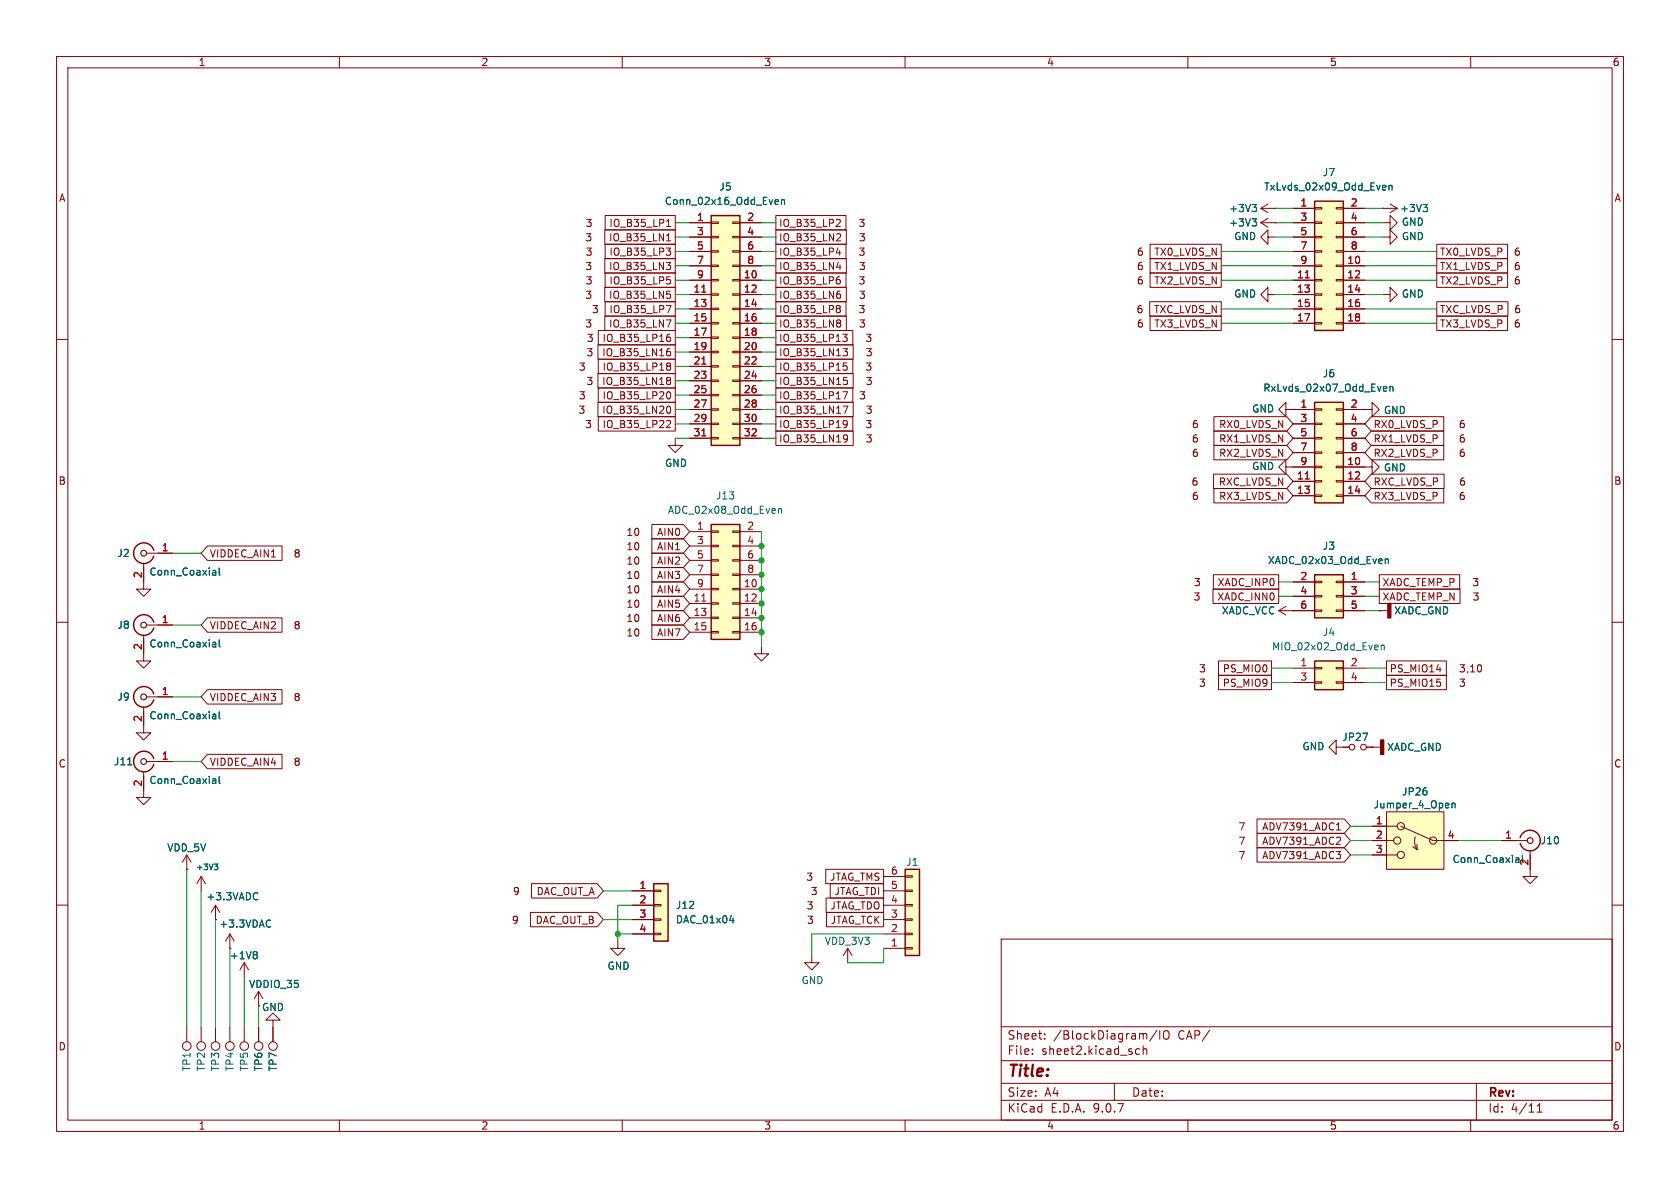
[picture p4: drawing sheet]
<svg xmlns="http://www.w3.org/2000/svg" width="297mm" height="210mm" viewBox="0 0 297 210" stroke-linecap="round" stroke-linejoin="round" font-family="sans-serif">
<defs><g id="words">
<text font-size="2.8" fill="#840000" x="178" y="190.9">Title:</text>
<g font-size="2.1" fill="#840000">
<text x="178" y="184">Sheet:</text>
<text x="186.2" y="184">/BlockDiagram/IO</text>
<text x="208.3" y="184">CAP/</text>
<text x="178" y="186.7">File:</text>
<text x="184.1" y="186.7">sheet2.kicad_sch</text>
<text x="178" y="196.9">KiCad</text>
<text x="178" y="194.1">Size:</text>
<text x="184.7" y="194.1">A4</text>
<text x="185.7" y="196.9">E.D.A.</text>
<text x="193.3" y="196.9">9.0.7</text>
<text x="200" y="194.1">Date:</text>
<text x="263" y="194.3">Rev:</text>
<text x="263" y="196.9">Id:</text>
<text x="267.1" y="196.9">4/11</text>
</g>
<g font-size="1.8" fill="#840000">
<text x="35" y="11.9">1</text>
<text x="85" y="11.9">2</text>
<text x="135" y="11.9">3</text>
<text x="185" y="11.9">4</text>
<text x="235" y="11.9">5</text>
<text x="285" y="11.9">6</text>
<text x="10.3" y="35.9">A</text>
<text x="285.3" y="35.9">A</text>
<text x="103.4" y="40.3">3</text>
<text x="107.6" y="40.3">IO_B35_LP1</text>
<text x="137.6" y="40.3">IO_B35_LP2</text>
<text x="151.7" y="40.3">3</text>
<text x="103.4" y="42.9">3</text>
<text x="103.4" y="47.9">3</text>
<text x="103.4" y="45.4">3</text>
<text x="107.6" y="42.9">IO_B35_LN1</text>
<text x="107.6" y="47.9">IO_B35_LN3</text>
<text x="107.6" y="45.4">IO_B35_LP3</text>
<text x="137.6" y="47.9">IO_B35_LN4</text>
<text x="137.6" y="45.4">IO_B35_LP4</text>
<text x="137.6" y="42.9">IO_B35_LN2</text>
<text x="151.7" y="45.4">3</text>
<text x="151.7" y="47.9">3</text>
<text x="151.7" y="42.9">3</text>
<text x="200.9" y="45.4">6</text>
<text x="200.9" y="47.9">6</text>
<text x="204" y="45.4">TX0_LVDS_N</text>
<text x="204" y="47.9">TX1_LVDS_N</text>
<text x="254.5" y="47.9">TX1_LVDS_P</text>
<text x="254.5" y="45.4">TX0_LVDS_P</text>
<text x="267.5" y="47.9">6</text>
<text x="267.5" y="45.4">6</text>
<text x="103.4" y="53">3</text>
<text x="103.4" y="50.5">3</text>
<text x="107.6" y="53">IO_B35_LN5</text>
<text x="107.6" y="50.5">IO_B35_LP5</text>
<text x="137.6" y="50.5">IO_B35_LP6</text>
<text x="137.6" y="53">IO_B35_LN6</text>
<text x="151.7" y="50.5">3</text>
<text x="151.7" y="53">3</text>
<text x="200.9" y="50.5">6</text>
<text x="204" y="50.5">TX2_LVDS_N</text>
<text x="254.5" y="50.5">TX2_LVDS_P</text>
<text x="267.5" y="50.5">6</text>
<text x="103.4" y="58.1">3</text>
<text x="104.6" y="55.6">3</text>
<text x="107.6" y="58.1">IO_B35_LN7</text>
<text x="107.6" y="55.6">IO_B35_LP7</text>
<text x="137.6" y="55.6">IO_B35_LP8</text>
<text x="137.6" y="58.1">IO_B35_LN8</text>
<text x="151.7" y="55.6">3</text>
<text x="151.7" y="58.1">3</text>
<text x="200.8" y="55.6">6</text>
<text x="200.9" y="58.1">6</text>
<text x="203.9" y="55.6">TXC_LVDS_N</text>
<text x="204" y="58.1">TX3_LVDS_N</text>
<text x="254.5" y="55.6">TXC_LVDS_P</text>
<text x="254.5" y="58.1">TX3_LVDS_P</text>
<text x="267.5" y="58.1">6</text>
<text x="267.6" y="55.6">6</text>
<text x="102.2" y="65.7">3</text>
<text x="103.6" y="63.2">3</text>
<text x="103.6" y="60.6">3</text>
<text x="106.4" y="63.2">IO_B35_LN16</text>
<text x="106.4" y="65.7">IO_B35_LP18</text>
<text x="106.4" y="60.6">IO_B35_LP16</text>
<text x="137.6" y="65.7">IO_B35_LP15</text>
<text x="137.6" y="63.2">IO_B35_LN13</text>
<text x="137.6" y="60.6">IO_B35_LP13</text>
<text x="152.9" y="65.7">3</text>
<text x="152.9" y="60.6">3</text>
<text x="153" y="63.2">3</text>
<text x="102.2" y="70.8">3</text>
<text x="103.6" y="68.3">3</text>
<text x="106.4" y="68.3">IO_B35_LN18</text>
<text x="106.4" y="70.8">IO_B35_LP20</text>
<text x="137.6" y="68.3">IO_B35_LN15</text>
<text x="137.6" y="70.8">IO_B35_LP17</text>
<text x="151.8" y="70.8">3</text>
<text x="153" y="68.3">3</text>
<text x="102.2" y="73.3">3</text>
<text x="103.3" y="75.9">3</text>
<text x="106.4" y="73.3">IO_B35_LN20</text>
<text x="106.4" y="75.9">IO_B35_LP22</text>
<text x="137.6" y="75.9">IO_B35_LP19</text>
<text x="137.6" y="73.3">IO_B35_LN17</text>
<text x="152.9" y="75.9">3</text>
<text x="153" y="73.3">3</text>
<text x="210.6" y="75.9">6</text>
<text x="215.4" y="75.9">RX0_LVDS_N</text>
<text x="242.7" y="75.9">RX0_LVDS_P</text>
<text x="257.8" y="75.9">6</text>
<text x="137.6" y="78.4">IO_B35_LN19</text>
<text x="153" y="78.4">3</text>
<text x="210.6" y="78.4">6</text>
<text x="210.6" y="81">6</text>
<text x="215.4" y="78.4">RX1_LVDS_N</text>
<text x="215.4" y="81">RX2_LVDS_N</text>
<text x="242.7" y="78.4">RX1_LVDS_P</text>
<text x="242.7" y="81">RX2_LVDS_P</text>
<text x="257.8" y="78.4">6</text>
<text x="257.8" y="81">6</text>
<text x="10.3" y="85.9">B</text>
<text x="210.6" y="86">6</text>
<text x="210.6" y="88.6">6</text>
<text x="215.4" y="86">RXC_LVDS_N</text>
<text x="215.4" y="88.6">RX3_LVDS_N</text>
<text x="242.7" y="88.6">RX3_LVDS_P</text>
<text x="242.7" y="86">RXC_LVDS_P</text>
<text x="257.8" y="88.6">6</text>
<text x="257.9" y="86">6</text>
<text x="285.3" y="85.9">B</text>
<text x="110.7" y="94.9">10</text>
<text x="116.1" y="94.9">AIN0</text>
<text x="37" y="98.7">VIDDEC_AIN1</text>
<text x="51.8" y="98.7">8</text>
<text x="110.7" y="100">10</text>
<text x="110.7" y="97.5">10</text>
<text x="116.1" y="100">AIN2</text>
<text x="116.1" y="97.5">AIN1</text>
<text x="110.7" y="107.6">10</text>
<text x="110.7" y="102.6">10</text>
<text x="110.7" y="105.1">10</text>
<text x="116.1" y="107.6">AIN5</text>
<text x="116.1" y="102.6">AIN3</text>
<text x="116.1" y="105.1">AIN4</text>
<text x="210.9" y="106.4">3</text>
<text x="211" y="103.8">3</text>
<text x="215.1" y="106.4">XADC_INN0</text>
<text x="215.2" y="103.8">XADC_INP0</text>
<text x="244.3" y="106.4">XADC_TEMP_N</text>
<text x="244.3" y="103.8">XADC_TEMP_P</text>
<text x="260.2" y="103.8">3</text>
<text x="260.2" y="106.4">3</text>
<text x="37" y="111.4">VIDDEC_AIN2</text>
<text x="51.8" y="111.4">8</text>
<text x="110.7" y="112.7">10</text>
<text x="110.7" y="110.2">10</text>
<text x="116.1" y="112.7">AIN7</text>
<text x="116.1" y="110.2">AIN6</text>
<text x="211.9" y="119.1">3</text>
<text x="216.1" y="119.1">PS_MIO0</text>
<text x="245.6" y="119.1">PS_MIO14</text>
<text x="257.8" y="119.1">3,10</text>
<text x="37" y="124.1">VIDDEC_AIN3</text>
<text x="51.8" y="124.1">8</text>
<text x="211.9" y="121.6">3</text>
<text x="216.1" y="121.6">PS_MIO9</text>
<text x="245.6" y="121.6">PS_MIO15</text>
<text x="257.8" y="121.6">3</text>
<text x="10.3" y="135.9">C</text>
<text x="37" y="135.6">VIDDEC_AIN4</text>
<text x="51.8" y="135.6">8</text>
<text x="285.3" y="135.9">C</text>
<text x="218.8" y="149.5">7</text>
<text x="218.8" y="147">7</text>
<text x="223" y="149.5">ADV7391_ADC2</text>
<text x="223" y="147">ADV7391_ADC1</text>
<text x="142.4" y="155.9">3</text>
<text x="146.6" y="155.9">JTAG_TMS</text>
<text x="218.8" y="152.1">7</text>
<text x="223" y="152.1">ADV7391_ADC3</text>
<text x="90.6" y="158.4">9</text>
<text x="94.8" y="158.4">DAC_OUT_A</text>
<text x="142.5" y="161">3</text>
<text x="143.2" y="158.4">3</text>
<text x="146.7" y="161">JTAG_TDO</text>
<text x="147.4" y="158.4">JTAG_TDI</text>
<text x="90.4" y="163.5">9</text>
<text x="94.6" y="163.5">DAC_OUT_B</text>
<text x="142.6" y="163.5">3</text>
<text x="146.8" y="163.5">JTAG_TCK</text>
<text x="46.2" y="178.9">GND</text>
<text x="10.3" y="185.9">D</text>
<text x="285.3" y="185.9">D</text>
<text x="35" y="199.9">1</text>
<text x="85" y="199.9">2</text>
<text x="135" y="199.9">3</text>
<text x="185" y="199.9">4</text>
<text x="235" y="199.9">5</text>
<text x="285" y="199.9">6</text>
</g>
<g font-size="1.8" fill="#006464">
<text x="127.1" y="33.9">J5</text>
<text x="223.4" y="33.9">TxLvds_02x09_Odd_Even</text>
<text x="233.8" y="31.3">J7</text>
<text x="117.4" y="36.4">Conn_02x16_Odd_Even</text>
<text x="217.2" y="40.2">+3V3</text>
<text x="217.2" y="37.7">+3V3</text>
<text x="247.4" y="37.7">+3V3</text>
<text x="247.7" y="40.1">GND</text>
<text x="218.1" y="42.6">GND</text>
<text x="247.7" y="42.6">GND</text>
<text x="218.1" y="52.8">GND</text>
<text x="247.7" y="52.8">GND</text>
<text x="223.2" y="69.4">RxLvds_02x07_Odd_Even</text>
<text x="233.8" y="66.9">J6</text>
<text x="221.3" y="73.1">GND</text>
<text x="244.6" y="73.4">GND</text>
<text x="117.5" y="82.7">GND</text>
<text x="221.3" y="83.3">GND</text>
<text x="244.6" y="83.5">GND</text>
<text x="126.5" y="88.5">J13</text>
<text x="118" y="91">ADC_02x08_Odd_Even</text>
<text x="20.7" y="98.7">J2</text>
<text x="26.3" y="102">Conn_Coaxial</text>
<text x="224.1" y="99.9">XADC_02x03_Odd_Even</text>
<text x="233.8" y="97.4">J3</text>
<text x="20.7" y="111.4">J8</text>
<text x="215.9" y="108.8">XADC_VCC</text>
<text x="233.8" y="112.6">J4</text>
<text x="246.4" y="108.8">XADC_GND</text>
<text x="26.3" y="114.7">Conn_Coaxial</text>
<text x="224.8" y="115.2">MIO_02x02_Odd_Even</text>
<text x="20.7" y="124.1">J9</text>
<text x="26.3" y="127.4">Conn_Coaxial</text>
<text x="237.2" y="131.2">JP27</text>
<text x="20" y="135.5">J11</text>
<text x="230.2" y="132.8">GND</text>
<text x="245.1" y="132.9">XADC_GND</text>
<text x="26.3" y="138.8">Conn_Coaxial</text>
<text x="242.7" y="143.1">Jumper_4_Open</text>
<text x="247.8" y="140.8">JP26</text>
<text x="272.3" y="149.5">J10</text>
<text x="29.5" y="150.7">VDD_5V</text>
<text x="160.1" y="153.3">J1</text>
<text x="256.7" y="152.8">Conn_Coaxial</text>
<text x="36.4" y="159.4">+3.3VADC</text>
<text x="119.4" y="160.9">J12</text>
<text x="38.7" y="164.2">+3.3VDAC</text>
<text x="119.4" y="163.4">DAC_01x04</text>
<text x="145.7" y="167.2">VDD_3V3</text>
<text x="40.5" y="169.8">+1V8</text>
<text x="107.3" y="171.6">GND</text>
<text x="43.9" y="174.9">VDDIO_35</text>
<text x="141.6" y="174.2">GND</text>
<text x="33.9" y="189.5" transform="rotate(-90 33.9 189.5)">TP1</text>
<text x="36.4" y="189.5" transform="rotate(-90 36.4 189.5)">TP2</text>
<text x="39" y="189.5" transform="rotate(-90 39 189.5)">TP3</text>
<text x="41.5" y="189.5" transform="rotate(-90 41.5 189.5)">TP4</text>
<text x="44" y="189.5" transform="rotate(-90 44 189.5)">TP5</text>
<text x="46.6" y="189.5" transform="rotate(-90 46.6 189.5)">TP6</text>
<text x="49.1" y="189.5" transform="rotate(-90 49.1 189.5)">TP7</text>
</g>
<g font-size="1.8" fill="#a90000">
<text x="123.1" y="39.1">1</text>
<text x="123.1" y="41.7">3</text>
<text x="132" y="39.1">2</text>
<text x="132" y="41.7">4</text>
<text x="229.8" y="36.6">1</text>
<text x="229.8" y="39.1">3</text>
<text x="229.8" y="41.7">5</text>
<text x="238.7" y="36.6">2</text>
<text x="238.7" y="39.1">4</text>
<text x="238.7" y="41.7">6</text>
<text x="123.1" y="44.2">5</text>
<text x="123.1" y="46.7">7</text>
<text x="132" y="44.2">6</text>
<text x="132" y="46.7">8</text>
<text x="229.8" y="44.2">7</text>
<text x="229.8" y="46.7">9</text>
<text x="238.1" y="46.7">10</text>
<text x="238.7" y="44.2">8</text>
<text x="122.5" y="51.8">11</text>
<text x="123.1" y="49.3">9</text>
<text x="131.4" y="49.3">10</text>
<text x="131.4" y="51.8">12</text>
<text x="229.2" y="49.3">11</text>
<text x="229.2" y="51.8">13</text>
<text x="238.1" y="49.3">12</text>
<text x="238.1" y="51.8">14</text>
<text x="122.5" y="54.4">13</text>
<text x="122.5" y="56.9">15</text>
<text x="122.5" y="59.4">17</text>
<text x="131.4" y="54.4">14</text>
<text x="131.4" y="56.9">16</text>
<text x="131.4" y="59.4">18</text>
<text x="229.2" y="54.4">15</text>
<text x="229.2" y="56.9">17</text>
<text x="238.1" y="54.4">16</text>
<text x="238.1" y="56.9">18</text>
<text x="122.5" y="62">19</text>
<text x="122.5" y="64.5">21</text>
<text x="131.4" y="62">20</text>
<text x="131.4" y="64.5">22</text>
<text x="122.5" y="67.1">23</text>
<text x="122.5" y="69.6">25</text>
<text x="131.4" y="67.1">24</text>
<text x="131.4" y="69.6">26</text>
<text x="122.5" y="72.1">27</text>
<text x="122.5" y="74.7">29</text>
<text x="122.5" y="77.2">31</text>
<text x="131.4" y="72.1">28</text>
<text x="131.4" y="74.7">30</text>
<text x="131.4" y="77.2">32</text>
<text x="229.8" y="72.1">1</text>
<text x="229.8" y="74.7">3</text>
<text x="229.8" y="77.2">5</text>
<text x="238.7" y="72.1">2</text>
<text x="238.7" y="74.7">4</text>
<text x="238.7" y="77.2">6</text>
<text x="229.8" y="79.8">7</text>
<text x="229.8" y="82.3">9</text>
<text x="238.1" y="82.3">10</text>
<text x="238.7" y="79.8">8</text>
<text x="229.2" y="84.8">11</text>
<text x="229.2" y="87.4">13</text>
<text x="238.1" y="84.8">12</text>
<text x="238.1" y="87.4">14</text>
<text x="123.1" y="93.7">1</text>
<text x="132" y="93.7">2</text>
<text x="28.5" y="97.5">1</text>
<text x="123.1" y="96.3">3</text>
<text x="123.1" y="98.8">5</text>
<text x="123.1" y="101.3">7</text>
<text x="132" y="96.3">4</text>
<text x="132" y="98.8">6</text>
<text x="132" y="101.3">8</text>
<text x="25.1" y="102.3" transform="rotate(-90 25.1 102.3)">2</text>
<text x="122.5" y="106.4">11</text>
<text x="123.1" y="103.9">9</text>
<text x="131.4" y="103.9">10</text>
<text x="131.4" y="106.4">12</text>
<text x="229.8" y="102.6">2</text>
<text x="229.8" y="105.2">4</text>
<text x="229.8" y="107.7">6</text>
<text x="238.7" y="102.6">1</text>
<text x="238.7" y="105.2">3</text>
<text x="238.7" y="107.7">5</text>
<text x="28.5" y="110.2">1</text>
<text x="122.5" y="109">13</text>
<text x="122.5" y="111.5">15</text>
<text x="131.4" y="109">14</text>
<text x="131.4" y="111.5">16</text>
<text x="25.1" y="115" transform="rotate(-90 25.1 115)">2</text>
<text x="229.8" y="117.9">1</text>
<text x="238.7" y="117.9">2</text>
<text x="28.5" y="122.9">1</text>
<text x="229.8" y="120.4">3</text>
<text x="238.7" y="120.4">4</text>
<text x="25.1" y="127.7" transform="rotate(-90 25.1 127.7)">2</text>
<text x="28.5" y="134.4">1</text>
<text x="25.1" y="139.1" transform="rotate(-90 25.1 139.1)">2</text>
<text x="243.1" y="145.8">1</text>
<text x="243.1" y="148.3">2</text>
<text x="255.8" y="148.3">4</text>
<text x="266" y="148.3">1</text>
<text x="157.4" y="154.7">6</text>
<text x="243.1" y="150.9">3</text>
<text x="270.3" y="153.1" transform="rotate(-90 270.3 153.1)">2</text>
<text x="113" y="157.2">1</text>
<text x="113" y="159.8">2</text>
<text x="157.4" y="159.8">4</text>
<text x="157.4" y="157.2">5</text>
<text x="113" y="162.3">3</text>
<text x="113" y="164.8">4</text>
<text x="157.4" y="167.4">1</text>
<text x="157.4" y="164.8">2</text>
<text x="157.4" y="162.3">3</text>
</g>
<text font-size="1.4" fill="#006464" x="34.6" y="154">+3V3</text>
</g></defs>
<g fill="none" stroke="#840000" stroke-width=".18">
<path d="M10 10h277v190h-277zM12 12h273v186h-273zM60 10v2M110 10v2M160 10v2M210 10v2M260 10v2M244.5 39.4h1.2v-1.3l1.3 1.3-1.3 1.2v-1.2M10 60h2M285 60h2M10 110h2M285 110h2"/>
<path d="M242.6 132.1h.1M242.6 132.1h1.5M33 153.7h.1M33 151.1l-.7 1.3M33 151.1l.8 1.3M33 151.1v2.6M35.6 154.9l-.8 1.3M35.6 154.9l.7 1.3M35.6 154.9v2.6M270.5 153.7v1.2h-1.3l1.3 1.3 1.3-1.3h-1.3M10 160h2M38.1 162.6h.1"/>
<path d="M38.1 160l-.8 1.3M38.1 160l.8 1.3M38.1 160v2.6M177 166h108v32h-108zM285 160h2M60 198v2M110 198v2M160 198v2M177 194.5h108M177 191.5h108M177 187.5h108M177 181.5h108"/>
<path d="M182.5 186.3v.1M182.5 185.5v.1M184.7 183.6v.1M184.7 182.8v.1M197 191.5v3M200.8 186.3l.2 .1 .5-.1M201.5 185.5l-.5-.1-.2 .1M202.1 185.5l.2-.1 .4 .1v.9M202.1 184.9v1.5M204.5 182.1l-1.3 2M205 182.2v1.5M205.9 182.3a.5 .5 0 0 1 .5-.1 .5 .5 0 0 1 .3 .5v.5a.5 .5 0 0 1-.5 .5 .5 .5 0 0 1-.5-.5v-.5z"/>
<path d="M210 198v2M260 198v2M261 191.5v6.5M271.7 196.6h.9M271.7 195.5l.5-.4v1.5"/>
</g>
<path d="M37.9 152.7h.6l-.3 .4 .3 .1v.4l-.2 .1h-.3M45.3 157.8l.3 .1M45.6 159l-.3 .1" fill="none" stroke="#006464" stroke-width=".18"/>
<path d="M244.1 130.8h.5v2.6h-.5z" fill="#840000" stroke="#840000" stroke-width=".25"/>
<path d="M245.1 143.5h10.2v10.2h-10.2z" fill="#ffffc2"/>
<g fill="none" stroke="#840000" stroke-width=".18">
<path d="M243.8 108h.1M243.8 108h1.6M242.6 148.6h3.8M242.6 146.1h4.4M242.6 151.1h4.4M245.1 143.5h10.2v10.2h-10.2zM247.6 146.1l5.8 2.5h4.4M249.7 149.7l.8 .5M250.2 148a2.67 2.67 0 0 0 .3 2.2M250.5 150.2h.1M250.5 149.3v.9M265.4 148.6h4.6"/>
<path d="M270.5 150.4v3.3M109.2 166.4v1.2h1.3l-1.3 1.3-1.3-1.3h1.3M143.5 168.9v1.3h1.3l-1.3 1.3-1.3-1.3h1.3M149.9 170.2h.1M149.9 167.6l-.8 1.3M149.9 167.6l.7 1.3M149.9 167.6v2.6"/>
<circle cx="247" cy="148.6" r=".63"/>
<circle cx="247.6" cy="146" r=".63"/>
<circle cx="247.6" cy="151.1" r=".63"/>
<circle cx="253.4" cy="148.6" r=".63"/>
</g>
<path d="M256.7 142v.8M256.7 142.1l.2-.1h.3v.8M268.1 151.6l.4 .1M268.1 152.5h.3M268.1 152h.3M269.1 151.2v1.1" fill="none" stroke="#006464" stroke-width=".18"/>
<path d="M268.7 148.1a1.81 1.81 0 0 1 2.8-1 1.81 1.81 0 0 1 0 2.9 1.81 1.81 0 0 1-2.8-.9" fill="none" stroke="#840000" stroke-width=".25"/>
<circle cx="270.5" cy="148.6" r=".51" fill="none" stroke="#840000" stroke-width=".2"/>
<path d="M245.4 106.7h.5v2.5h-.5z" fill="#840000" stroke="#840000" stroke-width=".25"/>
<path d="M115.6 156.2h2.5v10.2h-2.5z" fill="#ffffc2"/>
<path d="M115.6 156.2h2.5v10.2h-2.5z" fill="none" stroke="#840000" stroke-width=".25"/>
<path d="M111.8 157.5h3.8M115.6 157.4h1.2v.2h-1.2zM115.6 159.9h1.2v.2h-1.2zM111.8 160h3.8M111.8 162.6h3.8M111.8 165.1h3.8M115.6 162.4h1.2v.3h-1.2zM115.6 165h1.2v.2h-1.2z" fill="none" stroke="#840000" stroke-width=".18"/>
<path d="M129 162.7h.8M129.6 162.3v.8" fill="none" stroke="#006464" stroke-width=".18"/>
<path d="M160 153.7h2.6v15.2h-2.6z" fill="#ffffc2"/>
<path d="M160 153.7h2.6v15.2h-2.6z" fill="none" stroke="#840000" stroke-width=".25"/>
<g fill="none" stroke="#840000" stroke-width=".18">
<path d="M244.5 36.8h.1M244.5 36.8h2.5M245.7 36.1l1.3 .7M247 36.8l-1.3 .8M244.5 41.9h1.2v-1.3l1.3 1.3-1.3 1.3v-1.3M244.5 52.1h1.2v-1.3l1.3 1.3-1.3 1.2v-1.2M227.3 72.4v1.3l-1.2-1.3 1.2-1.3v1.3h1.3M134.6 114.3v1.3h1.3l-1.3 1.2-1.3-1.2h1.3M237.5 132.1h1M241.6 132.1h1M156.2 157.5h3.8M156.2 154.9h3.8"/>
<path d="M160 159.9h1.3v.2h-1.3zM160 157.4h1.3v.2h-1.3zM160 154.8h1.3v.3h-1.3zM156.2 167.6h3.8M156.2 165.1h3.8M156.2 162.6h3.8M156.2 160h3.8M160 167.5h1.3v.3h-1.3zM160 165h1.3v.2h-1.3zM160 162.4h1.3v.3h-1.3z"/>
<circle cx="239" cy="132.1" r=".51"/>
<circle cx="241" cy="132.1" r=".51"/>
</g>
<path d="M251.6 36.1h.8l-.5 .5M252.1 36.6l.3 .3v.3l-.3 .2" fill="none" stroke="#006464" stroke-width=".18"/>
<path d="M232.4 71.1h5.1v17.8h-5.1z" fill="#ffffc2"/>
<path d="M232.4 71.1h5.1v17.8h-5.1z" fill="none" stroke="#840000" stroke-width=".25"/>
<g fill="none" stroke="#840000" stroke-width=".18">
<path d="M224.2 52.1v1.2l-1.3-1.2 1.3-1.3v1.3h1.2M228.6 72.4h3.8M228.6 74.9h3.8M228.6 77.5h3.8M232.4 72.3h1.3v.2h-1.3zM232.4 74.8h1.3v.3h-1.3zM232.4 77.3h1.3v.3h-1.3zM232.4 79.9h1.3v.2h-1.3zM236.2 72.3h1.3v.2h-1.3zM236.2 74.8h1.3v.3h-1.3zM236.2 77.3h1.3v.3h-1.3zM236.2 79.9h1.3v.2h-1.3z"/>
<path d="M237.5 72.4h5.1v1.3l1.2-1.3-1.2-1.3v1.3M237.5 74.9h3.8M237.5 77.5h3.8M227.3 82.6v1.2l-1.2-1.2 1.2-1.3v1.3h5.1M228.6 80h3.8M228.6 85.1h3.8M228.6 87.6h3.8M232.4 82.4h1.3v.3h-1.3zM232.4 85h1.3v.2h-1.3zM232.4 87.5h1.3v.3h-1.3zM236.2 82.4h1.3v.3h-1.3zM236.2 85h1.3v.2h-1.3z"/>
<path d="M236.2 87.5h1.3v.3h-1.3zM237.5 82.6h5.1v1.2l1.2-1.2-1.2-1.3v1.3M237.5 80h3.8M237.5 85.1h3.8M237.5 87.6h3.8"/>
</g>
<path d="M230.7 84.7h.8" fill="none" stroke="#a90000" stroke-width=".18"/>
<path d="M244.7 68.3l.4 .1 .1 .2-.6 .1M245.1 69.1l-.4 .1M245.7 68.4l.2-.1 .3 .1 .1 .8M245.7 68.3v.9" fill="none" stroke="#006464" stroke-width=".18"/>
<path d="M125.7 38.1h5.1v40.6h-5.1z" fill="#ffffc2"/>
<path d="M125.7 38.1h5.1v40.6h-5.1z" fill="none" stroke="#840000" stroke-width=".25"/>
<g fill="none" stroke="#840000" stroke-width=".18">
<path d="M121.9 39.4h3.8M125.7 39.2h1.3v.3h-1.3zM129.5 39.2h1.3v.3h-1.3zM130.8 39.4h3.8M222.9 39.4h2.5M222.9 39.4l1.3 .7M222.9 36.8l1.3 .8M222.9 36.8h2.5M224.2 38.6l-1.3 .8M224.2 36.1l-1.3 .7M225.4 39.4h.1M225.4 36.8h.1"/>
<path d="M121.9 41.9h3.8M121.9 44.5h3.8M121.9 47h3.8M121.9 49.5h3.8M121.9 52.1h3.8M121.9 54.6h3.8M121.9 57.2h3.8M121.9 59.7h3.8M125.7 41.8h1.3v.2h-1.3zM125.7 44.3h1.3v.3h-1.3zM125.7 46.9h1.3v.2h-1.3zM125.7 49.4h1.3v.3h-1.3z"/>
<path d="M125.7 51.9h1.3v.3h-1.3zM125.7 54.5h1.3v.2h-1.3zM125.7 57h1.3v.3h-1.3zM125.7 59.6h1.3v.2h-1.3zM129.5 41.8h1.3v.2h-1.3zM129.5 44.3h1.3v.3h-1.3zM129.5 46.9h1.3v.2h-1.3zM129.5 49.4h1.3v.3h-1.3zM129.5 51.9h1.3v.3h-1.3zM129.5 54.5h1.3v.2h-1.3zM129.5 57h1.3v.3h-1.3zM129.5 59.6h1.3v.2h-1.3z"/>
<path d="M130.8 41.9h3.8M130.8 44.5h3.8M130.8 47h3.8M130.8 49.5h3.8M130.8 52.1h3.8M130.8 54.6h3.8M130.8 57.2h3.8M130.8 59.7h3.8M224.2 41.9v1.3l-1.3-1.3 1.3-1.3v1.3h1.2M121.9 62.2h3.8M121.9 64.8h3.8M121.9 67.3h3.8"/>
<path d="M121.9 69.9h3.8M121.9 72.4h3.8M121.9 74.9h3.8M121.9 77.5h3.8M125.7 62.1h1.3v.3h-1.3zM125.7 64.6h1.3v.3h-1.3zM125.7 67.2h1.3v.2h-1.3zM125.7 69.7h1.3v.3h-1.3zM125.7 72.3h1.3v.2h-1.3zM125.7 74.8h1.3v.3h-1.3zM125.7 77.3h1.3v.3h-1.3zM129.5 62.1h1.3v.3h-1.3z"/>
<path d="M129.5 64.6h1.3v.3h-1.3zM129.5 67.2h1.3v.2h-1.3zM129.5 69.7h1.3v.3h-1.3zM129.5 72.3h1.3v.2h-1.3zM129.5 74.8h1.3v.3h-1.3zM129.5 77.3h1.3v.3h-1.3zM130.8 62.2h3.8M130.8 64.8h3.8M130.8 67.3h3.8M130.8 69.9h3.8M130.8 72.4h3.8M130.8 74.9h3.8"/>
<path d="M130.8 77.5h3.8"/>
</g>
<path d="M124.1 51.7h.7M124.1 64.4h.7M124.1 77.1h.7" fill="none" stroke="#a90000" stroke-width=".18"/>
<path d="M137.2 35.3l.4 .1v.2l-.6 .1M137.6 36.1h-.4M138.2 35.4l.1-.1 .3 .1 .1 .7M138.2 35.3v.8M221.3 36.1h.8l-.4 .5M221.3 38.7h.8l-.4 .5M221.9 39.2l.2 .2v.3l-.2 .2M221.9 36.6l.2 .3v.3l-.2 .2" fill="none" stroke="#006464" stroke-width=".18"/>
<path d="M232.4 35.6h5.1v22.8h-5.1z" fill="#ffffc2"/>
<path d="M232.4 35.6h5.1v22.8h-5.1z" fill="none" stroke="#840000" stroke-width=".25"/>
<g fill="none" stroke="#840000" stroke-width=".18">
<path d="M228.6 36.8h3.8M228.6 39.4h3.8M232.4 36.7h1.3v.3h-1.3zM232.4 39.2h1.3v.3h-1.3zM236.2 36.7h1.3v.3h-1.3zM236.2 39.2h1.3v.3h-1.3zM237.5 36.8h3.8M237.5 39.4h3.8M228.6 41.9h3.8M228.6 44.5h3.8M228.6 47h3.8M228.6 49.5h3.8"/>
<path d="M228.6 52.1h3.8M228.6 54.6h3.8M228.6 57.2h3.8M232.4 41.8h1.3v.2h-1.3zM232.4 44.3h1.3v.3h-1.3zM232.4 46.9h1.3v.2h-1.3zM232.4 49.4h1.3v.3h-1.3zM232.4 51.9h1.3v.3h-1.3zM232.4 54.5h1.3v.2h-1.3zM232.4 57h1.3v.3h-1.3zM236.2 41.8h1.3v.2h-1.3zM236.2 44.3h1.3v.3h-1.3z"/>
<path d="M236.2 46.9h1.3v.2h-1.3zM236.2 49.4h1.3v.3h-1.3zM236.2 51.9h1.3v.3h-1.3zM236.2 54.5h1.3v.2h-1.3zM236.2 57h1.3v.3h-1.3zM237.5 41.9h3.8M237.5 44.5h3.8M237.5 47h3.8M237.5 49.5h3.8M237.5 52.1h3.8M237.5 54.6h3.8M237.5 57.2h3.8"/>
</g>
<path d="M230.7 49.1h.8" fill="none" stroke="#a90000" stroke-width=".18"/>
<path d="M244.6 32.8h.4v.3l-.6 .1M245 33.5l-.4 .1M245.6 32.9l.1-.1h.3l.1 .8M245.6 32.8v.8" fill="none" stroke="#006464" stroke-width=".18"/>
<path d="M125.7 92.7h5.1v20.3h-5.1z" fill="#ffffc2"/>
<path d="M125.7 92.7h5.1v20.3h-5.1z" fill="none" stroke="#840000" stroke-width=".25"/>
<g fill="none" stroke="#840000" stroke-width=".18">
<path d="M119.4 77.5v1.2h1.2l-1.2 1.3-1.3-1.3h1.3M121.9 94h3.8M121.9 96.5h3.8M121.9 99.1h3.8M125.7 93.9h1.3v.2h-1.3zM125.7 96.4h1.3v.2h-1.3zM125.7 98.9h1.3v.3h-1.3zM129.5 93.9h1.3v.2h-1.3zM129.5 96.4h1.3v.2h-1.3zM129.5 98.9h1.3v.3h-1.3zM130.8 94h3.8M130.8 96.5h3.8"/>
<path d="M130.8 99.1h3.8M121.9 101.6h3.8M121.9 104.1h3.8M121.9 106.7h3.8M121.9 109.2h3.8M121.9 111.8h3.8M125.7 101.5h1.3v.2h-1.3zM125.7 104h1.3v.3h-1.3zM125.7 106.6h1.3v.2h-1.3zM125.7 109.1h1.3v.2h-1.3zM125.7 111.6h1.3v.3h-1.3zM129.5 101.5h1.3v.2h-1.3z"/>
<path d="M129.5 104h1.3v.3h-1.3zM129.5 106.6h1.3v.2h-1.3zM129.5 109.1h1.3v.2h-1.3zM129.5 111.6h1.3v.3h-1.3zM130.8 101.6h3.8M130.8 104.1h3.8M130.8 106.7h3.8M130.8 109.2h3.8M130.8 111.8h3.8"/>
</g>
<path d="M124.1 106.3h.7" fill="none" stroke="#a90000" stroke-width=".18"/>
<path d="M137.6 89.9v.8M137.6 90l.2-.1 .3 .1 .1 .7" fill="none" stroke="#006464" stroke-width=".18"/>
<path d="M232.4 116.8h5.1v5.1h-5.1z" fill="#ffffc2"/>
<path d="M27.2 97.3a1.81 1.81 0 0 0-2.8-1 1.81 1.81 0 0 0 0 3 1.81 1.81 0 0 0 2.8-1M27.2 110a1.81 1.81 0 0 0-2.8-1 1.81 1.81 0 0 0 0 3 1.81 1.81 0 0 0 2.8-1M232.4 116.8h5.1v5.1h-5.1zM27.2 134.1a1.81 1.81 0 0 0-2.8-1 1.81 1.81 0 0 0 0 3 1.81 1.81 0 0 0 2.8-1M27.2 122.7a1.81 1.81 0 0 0-2.8-1 1.81 1.81 0 0 0 0 3 1.81 1.81 0 0 0 2.8-1" fill="none" stroke="#840000" stroke-width=".25"/>
<g fill="none" stroke="#840000" stroke-width=".18">
<path d="M25.4 99.6v4.5h1.3l-1.3 1.3-1.3-1.3h1.3M25.9 97.8h4.6M25.4 112.3v4.5h1.3l-1.3 1.3-1.3-1.3h1.3M25.9 110.5h4.6M226.1 108l1.2 .7M226.1 108h2.5M227.3 107.2l-1.2 .8M228.6 108h.1M228.6 118.1h3.8M232.4 118h1.3v.2h-1.3zM236.2 118h1.3v.2h-1.3zM237.5 118.1h3.8"/>
<path d="M25.4 125v4.5h1.3l-1.3 1.3-1.3-1.3h1.3M25.4 136.4v4.6h1.3l-1.3 1.2-1.3-1.2h1.3M25.9 134.6h4.6M25.9 123.2h4.6M228.6 120.7h3.8M232.4 120.5h1.3v.3h-1.3zM236.2 120.5h1.3v.3h-1.3zM236.2 132.1v1.3l-1.3-1.3 1.3-1.3v1.3h1.3M237.5 120.7h3.8M40.6 167.6h.1M40.6 165.1l-.7 1.3M40.6 165.1l.8 1.3"/>
<path d="M40.6 165.1v2.5M43.2 170.2l-.8 1.3M43.2 170.2l.7 1.3M43.2 170.2v2.5M45.7 175.3l.8 1.2M45.7 175.3l-.7 1.2M45.7 175.3v2.5M45.7 181.6v2.6M48.3 180.3h1.2l-1.2-1.2-1.3 1.2h1.3v1.3"/>
<circle cx="45.7" cy="184.9" r=".76"/>
</g>
<g fill="none" stroke="#006464" stroke-width=".18">
<path d="M37.7 100.8l.4 .1v.8M37.7 113.5l.4 .1v.8M38.1 101.6l-.4 .1M38.1 101.1l-.4 .1M38.1 114.3l-.4 .1M38.1 113.8l-.4 .1M38.8 100.4v1.1l.1 .2M38.8 113.1v1.1l.1 .2M244.2 114v.9M244.2 114.2l.2-.2 .3 .1v.8M22.6 135.2h.7M37.7 126.2l.4 .1v.8"/>
<path d="M37.7 137.7h.3l.1 .1v.7M38.1 138.4l-.4 .1M38.1 138h-.4M38.1 127l-.4 .1M38.1 126.5l-.4 .1M38.8 125.8v1.1l.1 .2M38.8 137.2v1.1l.1 .2M45.2 168.2l.3 .3-.3 .3 .3 .2v.2l-.3 .3M47.6 162.6l.2 .2M47.8 163.8l-.2 .1"/>
</g>
<g fill="none" stroke="#840000" stroke-width=".2">
<circle cx="25.4" cy="97.8" r=".51"/>
<circle cx="25.4" cy="110.5" r=".51"/>
<circle cx="25.4" cy="123.2" r=".51"/>
<circle cx="25.4" cy="134.6" r=".51"/>
</g>
<path d="M232.4 101.6h5.1v7.6h-5.1z" fill="#ffffc2"/>
<path d="M232.4 101.6h5.1v7.6h-5.1z" fill="none" stroke="#840000" stroke-width=".25"/>
<g fill="none" stroke="#840000" stroke-width=".18">
<path d="M107 38.1h12.4v2.5h-12.4zM118 39.1l.2-.3v1.2M121.9 39.4h3.8M130.8 39.4h3.8M137.2 38.1h12.4v2.5h-12.4zM148 38.8h.4l.2 .3-.8 .9h.8M225.4 39.4h.1M225.4 36.8h.1M228.6 36.8h3.8M228.6 39.4h3.8M237.5 36.8h3.8M237.5 39.4h3.8"/>
<path d="M244.5 36.8h.1M105.8 58.4h13.6v2.6h-13.6zM106.9 55.9h12.5v2.5h-12.5zM106.9 50.8h12.5v2.5h-12.5zM106.9 40.6h12.5v2.6h-12.5zM106.9 45.7h12.5v2.6h-12.5zM107 53.3h12.4v2.6h-12.4zM107 48.3h12.4v2.5h-12.4zM107 43.2h12.4v2.5h-12.4zM117.8 56.6h.8l-.5 1.2M117.8 54h.8l-.5 1.3M117.8 43.9h.8l-.5 .4"/>
<path d="M117.8 46.4h.8l-.5 .5M117.8 42.6h.8M117.8 40h.8M117.9 51.5h.6M117.9 48.9h.6M118 41.6l.2-.3v1.3M118 49.4h.3l.3 .3-.1 .4-.5 .1M118.1 59.6h.2l.3 .2-.1 .4-.4 .2M118.3 52l.3 .2v.3l-.3 .2M118.3 44.3l.3 .3v.3l-.3 .2M118.3 46.9l.3 .2v.3l-.3 .3M118.4 59.1l-.3 .1"/>
<path d="M121.9 41.9h3.8M121.9 44.5h3.8M121.9 47h3.8M121.9 49.5h3.8M121.9 52.1h3.8M121.9 54.6h3.8M121.9 57.2h3.8M121.9 59.7h3.8M130.8 41.9h3.8M130.8 44.5h3.8M130.8 47h3.8M130.8 49.5h3.8"/>
<path d="M130.8 52.1h3.8M130.8 54.6h3.8M130.8 57.2h3.8M130.8 59.7h3.8M137.2 45.7h12.4v2.6h-12.4zM137.2 48.3h12.4v2.5h-12.4zM137.2 43.2h12.4v2.5h-12.4zM137.2 50.8h12.4v2.5h-12.4zM137.2 40.6h12.4v2.6h-12.4zM137.2 53.3h12.4v2.6h-12.4zM137.2 55.9h12.4v2.5h-12.4zM137.2 58.4h13.6v2.6h-13.6z"/>
<path d="M147.8 44.7h.8M147.9 47.2h.8M148.1 54h.2l.3 .3-.3 .3M148.1 49.4h.2l.3 .3-.1 .4-.4 .1M148.1 54.6h.2M148.2 48.9h.2M148.3 51.5h.2M148.3 54.6l.3 .2v.2l-.2 .2-.3 .1M148.4 41.3l.2 .3v.3l-.8 .7h.8M148.4 52l.2 .2v.3l-.2 .2M148.4 56.6l.2 .2-.2 .3 .2 .2v.3l-.2 .2M148.4 44.3v.8"/>
<path d="M148.5 46.8v.9M149 59.1h.8l-.5 .5 .4 .1 .1 .4-.3 .3h-.3M203.3 53.3h12.6v2.6h-12.6zM203.3 48.3h12.6v2.5h-12.6zM203.3 43.2h12.6v2.5h-12.6zM203.3 45.7h12.6v2.6h-12.6zM203.3 55.9h12.6v2.5h-12.6zM228.6 41.9h3.8M228.6 44.5h3.8M228.6 47h3.8M228.6 49.5h3.8M228.6 52.1h3.8"/>
<path d="M228.6 54.6h3.8M228.6 57.2h3.8M237.5 41.9h3.8M237.5 44.5h3.8M237.5 47h3.8M237.5 49.5h3.8M237.5 52.1h3.8M237.5 54.6h3.8M237.5 57.2h3.8M254 53.3h12.6v2.6h-12.6zM254 48.3h12.5v2.5h-12.5zM254 45.7h12.5v2.6h-12.5z"/>
<path d="M254 43.2h12.5v2.5h-12.5zM254 55.9h12.5v2.5h-12.5zM105.7 66h13.7v2.6h-13.7zM105.7 71.1h13.7v2.6h-13.7zM105.7 61h13.7v2.5h-13.7zM105.8 73.7h13.6v2.5h-13.6zM105.8 63.5h13.6v2.5h-13.6zM105.8 68.6h13.6v2.5h-13.6zM118 69.3h.1a.68 .68 0 0 1 .5 .6 .68 .68 0 0 1-.5 .6h-.1M118 71.9l.1-.1a.68 .68 0 0 1 .5 .6 .68 .68 0 0 1-.5 .7l-.1-.1M118 74.3l.4 .1 .2 .3-.8 .9h.8M118.1 62.1h.2l.3 .3-.1 .4-.4 .1"/>
<path d="M118.1 64.2h.2l.3 .2-.3 .3M118.1 66.7h.2l.3 .3-.3 .3M118.1 67.3h.2M118.1 64.7h.2M118.3 64.7l.3 .3v.2l-.2 .2h-.3M118.3 67.3l.3 .2v.2l-.2 .2-.3 .1M118.4 61.6l-.3 .1M121.9 72.4h3.8M121.9 74.9h3.8M121.9 77.5h3.8M121.9 62.2h3.8M121.9 64.8h3.8"/>
<path d="M121.9 67.3h3.8M121.9 69.9h3.8M130.8 72.4h3.8M130.8 74.9h3.8M130.8 77.5h3.8M130.8 62.2h3.8M130.8 64.8h3.8M130.8 67.3h3.8M130.8 69.9h3.8M137.2 76.2h13.6v2.5h-13.6zM137.2 63.5h13.6v2.5h-13.6zM137.2 66h13.6v2.6h-13.6z"/>
<path d="M137.2 61h13.6v2.5h-13.6zM137.2 73.7h13.6v2.5h-13.6zM137.2 68.6h13.6v2.5h-13.6zM137.2 71.1h13.6v2.6h-13.6zM149 69.3h.8l-.5 1.2M149 71.8h.9l-.6 1.3M149 61.6h.8l-.4 .5 .4 .1v.5l-.2 .2h-.4M149.1 64.2h.6M149.2 66.7h.6M149.2 64.7h.3l.3 .2-.1 .4-.5 .1M149.3 67.2h.3l.2 .2v.5l-.5 .1M149.3 74.3l.4 .2a.84 .84 0 0 1-.3 1.1h-.2"/>
<path d="M149.3 76.9l.5 .1a.84 .84 0 0 1-.3 1.1h-.3M149.8 74.9l-.3 .2h-.2M149.8 77.4l-.2 .3h-.3M214.6 76.2h12.9l1.1 1.3-1.1 1.2h-12.9zM214.6 73.7h12.9l1.1 1.2-1.1 1.3h-12.9zM214.6 78.7h12.9l1.1 1.3-1.1 1.3h-12.9zM228.6 72.4h3.8M228.6 74.9h3.8M228.6 77.5h3.8M237.5 72.4h3.8M237.5 74.9h3.8M237.5 77.5h3.8"/>
<path d="M242.4 76.2h12.8v2.5h-12.8l-1.1-1.2zM242.4 78.7h12.8v2.6h-12.8l-1.1-1.3zM242.4 73.7h12.8v2.5h-12.8l-1.1-1.3zM27.9 97.8h2.6M36.7 96.5h13.2v2.6h-13.2l-1.1-1.3zM115.2 92.7h5.6l1.1 1.3-1.1 1.3h-5.6zM115.2 97.8h5.6l1.1 1.3-1.1 1.2h-5.6zM115.2 95.2h5.6l1.1 1.3-1.1 1.3h-5.6zM214.5 83.8h13l1.1 1.3-1.1 1.3h-13zM214.6 86.4h12.9l1.1 1.2-1.1 1.3h-12.9zM228.6 80h3.8M228.6 82.6h3.8"/>
<path d="M228.6 85.1h3.8M228.6 87.6h3.8M237.5 80h3.8M237.5 82.6h3.8M237.5 85.1h3.8M237.5 87.6h3.8M242.4 86.4h12.8v2.5h-12.8l-1.1-1.3zM242.4 83.8h12.9v2.6h-12.9l-1.1-1.3zM25.4 100.3v2.6M25.4 113v2.6M27.9 110.5h2.6M36.7 109.2h13.2v2.6h-13.2l-1.1-1.3z"/>
<path d="M115.2 110.5h5.6l1.1 1.3-1.1 1.2h-5.6zM115.2 105.4h5.6l1.1 1.3-1.1 1.3h-5.6zM115.2 100.3h5.6l1.1 1.3-1.1 1.3h-5.6zM115.2 107.9h5.6l1.1 1.3-1.1 1.3h-5.6zM115.2 102.9h5.6l1.1 1.2-1.1 1.3h-5.6zM214.4 104.1h11.7v2.6h-11.7zM214.5 101.6h11.6v2.5h-11.6zM215.4 116.8h9.4v2.6h-9.4zM215.4 119.4h9.4v2.5h-9.4zM228.6 108h.1M228.6 102.9h3.8M228.6 105.4h3.8"/>
<path d="M228.6 108h3.8M232.4 102.7h1.3v.3h-1.3zM232.4 105.3h1.3v.2h-1.3zM232.4 107.8h1.3v.3h-1.3zM236.2 102.7h1.3v.3h-1.3zM236.2 105.3h1.3v.2h-1.3zM236.2 107.8h1.3v.3h-1.3zM237.5 102.9h3.8M237.5 105.4h3.8M237.5 108h3.8M243.8 104.1h14.3v2.6h-14.3zM243.8 101.6h14.3v2.5h-14.3z"/>
<path d="M243.8 108h.1M245.1 116.8h10.6v2.6h-10.6zM245.1 119.4h10.6v2.5h-10.6zM261.8 117.6l.1 .4-.1 .7M25.4 125.7v2.6M25.4 137.2v2.5M27.9 134.6h2.6M27.9 123.2h2.6M36.7 133.3h13.2v2.6h-13.2l-1.1-1.3zM36.7 121.9h13.2v2.6h-13.2l-1.1-1.3zM237.5 132.1h1M241.6 132.1h1"/>
<path d="M242.6 132.1h.1M33 153.7h.1M94 156.2h11.6l1.1 1.3-1.1 1.3h-11.6zM111.8 157.5h3.8M146 153.7h10.2v2.5h-10.2zM146 158.7h10.2v2.6h-10.2zM146.8 156.2h9.4v2.6h-9.4zM222.2 147.3h15.4l1.2 1.3-1.2 1.3h-15.4zM222.2 149.9h15.4l1.2 1.2-1.2 1.3h-15.4zM222.2 144.8h15.4l1.2 1.3-1.2 1.2h-15.4zM236.2 150.5h.8l-.4 .5M236.3 146.7h.7"/>
<path d="M236.5 145.6l.1-.1v1.2M236.7 148l.3 .2-.1 .3-.7 .8h.8M236.7 151l.3 .3v.3l-.3 .2M242.6 148.6h2.5M242.6 146.1h2.5M242.6 151.1h2.5M255.3 148.6h2.5M265.4 148.6h2.6M270.5 151.1v2.6M38.1 162.6h.1M40.6 167.6h.1M93.8 161.3h11.8l1.1 1.3-1.1 1.2h-11.8z"/>
<path d="M111.8 160h3.8M111.8 162.6h3.8M111.8 165.1h3.8M146.1 161.3h10.1v2.5h-10.1zM33 181.6v2.6M35.6 181.6v2.6M38.1 181.6v2.6M40.6 181.6v2.6M43.2 181.6v2.6M45.7 181.6v2.6M48.3 181.6v2.6"/>
<circle cx="33" cy="184.9" r=".76"/>
<circle cx="35.6" cy="184.9" r=".76"/>
<circle cx="38.1" cy="184.9" r=".76"/>
<circle cx="40.6" cy="184.9" r=".76"/>
<circle cx="43.2" cy="184.9" r=".76"/>
<circle cx="48.3" cy="184.9" r=".76"/>
</g>
<g fill="none" stroke="#006464" stroke-width=".18">
<path d="M137.2 35.3l.4 .1v.2l-.6 .1M137.6 36.1h-.4M138.2 35.4l.1-.1 .3 .1 .1 .7M138.2 35.3v.8M221.3 36.1h.8l-.4 .5M221.3 38.7h.8l-.4 .5M221.9 39.2l.2 .2v.3l-.2 .2M221.9 36.6l.2 .3v.3l-.2 .2M244.6 32.8h.4v.3l-.6 .1M245 33.5l-.4 .1M245.6 32.9l.1-.1h.3l.1 .8M245.6 32.8v.8"/>
<path d="M251.6 36.1h.8l-.5 .5M252.1 36.6l.3 .3v.3l-.3 .2M244.7 68.3l.4 .1 .1 .2-.6 .1M245.1 69.1l-.4 .1M245.7 68.4l.2-.1 .3 .1 .1 .8M245.7 68.3v.9M244.9 98.8v.8M244.9 98.9l.2-.1 .3 .1v.7M37.7 100.8l.4 .1v.8M37.7 113.5l.4 .1v.8M38.1 101.6l-.4 .1M38.1 101.1l-.4 .1"/>
<path d="M38.1 114.3l-.4 .1M38.1 113.8l-.4 .1M38.8 100.4v1.1l.1 .2M38.8 113.1v1.1l.1 .2M22.6 135.2h.7M37.7 126.2l.4 .1v.8M37.7 137.7h.3l.1 .1v.7M38.1 138.4l-.4 .1M38.1 138h-.4M38.1 127l-.4 .1M38.1 126.5l-.4 .1M38.8 125.8v1.1l.1 .2"/>
<path d="M38.8 137.2v1.1l.1 .2M37.9 152.7h.6l-.3 .4 .3 .1v.4l-.2 .1h-.3M45.3 157.8l.3 .1M45.6 159l-.3 .1M256.7 142v.8M256.7 142.1l.2-.1h.3v.8M268.1 151.6l.4 .1M268.1 152.5h.3M268.1 152h.3M269.1 151.2v1.1M45.2 168.2l.3 .3-.3 .3 .3 .2v.2l-.3 .3M47.6 162.6l.2 .2"/>
<path d="M47.8 163.8l-.2 .1M129 162.7h.8M129.6 162.3v.8"/>
</g>
<g fill="none" stroke="#009600" stroke-width=".18">
<path d="M119.4 39.4h2.5M134.6 39.4h2.6M225.4 39.4h3.2M225.4 36.8h3.2M241.3 39.4h3.2M241.3 36.8h3.2M119.4 41.9h2.5M119.4 49.5h2.5M119.4 47h2.5M119.4 52.1h2.5M119.4 59.7h2.5M119.4 54.6h2.5"/>
<path d="M119.4 57.2h2.5M119.4 44.5h2.5M134.6 41.9h2.6M134.6 49.5h2.6M134.6 47h2.6M134.6 52.1h2.6M134.6 59.7h2.6M134.6 54.6h2.6M134.6 57.2h2.6M134.6 44.5h2.6M215.9 49.5h12.7M215.9 47h12.7"/>
<path d="M215.9 54.6h12.7M215.9 57.2h12.7M215.9 44.5h12.7M225.4 41.9h3.2M225.4 52.1h3.2M241.3 41.9h3.2M241.3 49.5h12.7M241.3 47h12.7M241.3 52.1h3.2M241.3 54.6h12.7M241.3 57.2h12.7M241.3 44.5h12.7"/>
<path d="M119.4 77.5h2.5M119.4 72.4h2.5M119.4 64.8h2.5M119.4 74.9h2.5M119.4 69.9h2.5M119.4 67.3h2.5M119.4 62.2h2.5M134.6 77.5h2.6M134.6 72.4h2.6M134.6 64.8h2.6M134.6 74.9h2.6M134.6 69.9h2.6"/>
<path d="M134.6 67.3h2.6M134.6 62.2h2.6M30.5 97.8h5.1M134.6 94v20.3M30.5 110.5h5.1M224.8 118.1h3.8M226.1 105.4h2.5M226.1 102.9h2.5M241.3 118.1h3.8M241.3 105.4h2.5M241.3 108h2.5M241.3 102.9h2.5"/>
<path d="M30.5 134.6h5.1M30.5 123.2h5.1M224.8 120.7h3.8M241.3 120.7h3.8M33 153.7v27.9M35.6 157.5v24.1M106.7 157.5h5.1M238.8 148.6h3.8M238.8 146.1h3.8M238.8 151.1h3.8M257.8 148.6h7.6M38.1 162.6v19"/>
<path d="M40.6 167.6v14M43.2 172.7v8.9M45.7 177.8v3.8M106.7 162.6h5.1M109.2 165.1h2.6M111.8 160h-2.6v6.4M156.2 165.1h-12.7v3.8M156.2 167.6v2.6h-6.3"/>
</g>
<path d="M124.1 51.7h.7M230.7 49.1h.8M124.1 64.4h.7M124.1 77.1h.7M230.7 84.7h.8" fill="none" stroke="#a90000" stroke-width=".18"/>
<g fill="#009600" stroke="#009600" stroke-width=".18">
<circle cx="109.2" cy="165.1" r=".46"/>
<circle cx="134.6" cy="106.7" r=".46"/>
<circle cx="134.6" cy="101.6" r=".46"/>
<circle cx="134.6" cy="99.1" r=".46"/>
<circle cx="134.6" cy="104.1" r=".46"/>
<circle cx="134.6" cy="111.8" r=".46"/>
<circle cx="134.6" cy="109.2" r=".46"/>
<circle cx="134.6" cy="96.5" r=".46"/>
</g>
<use href="#words"/>
</svg>
